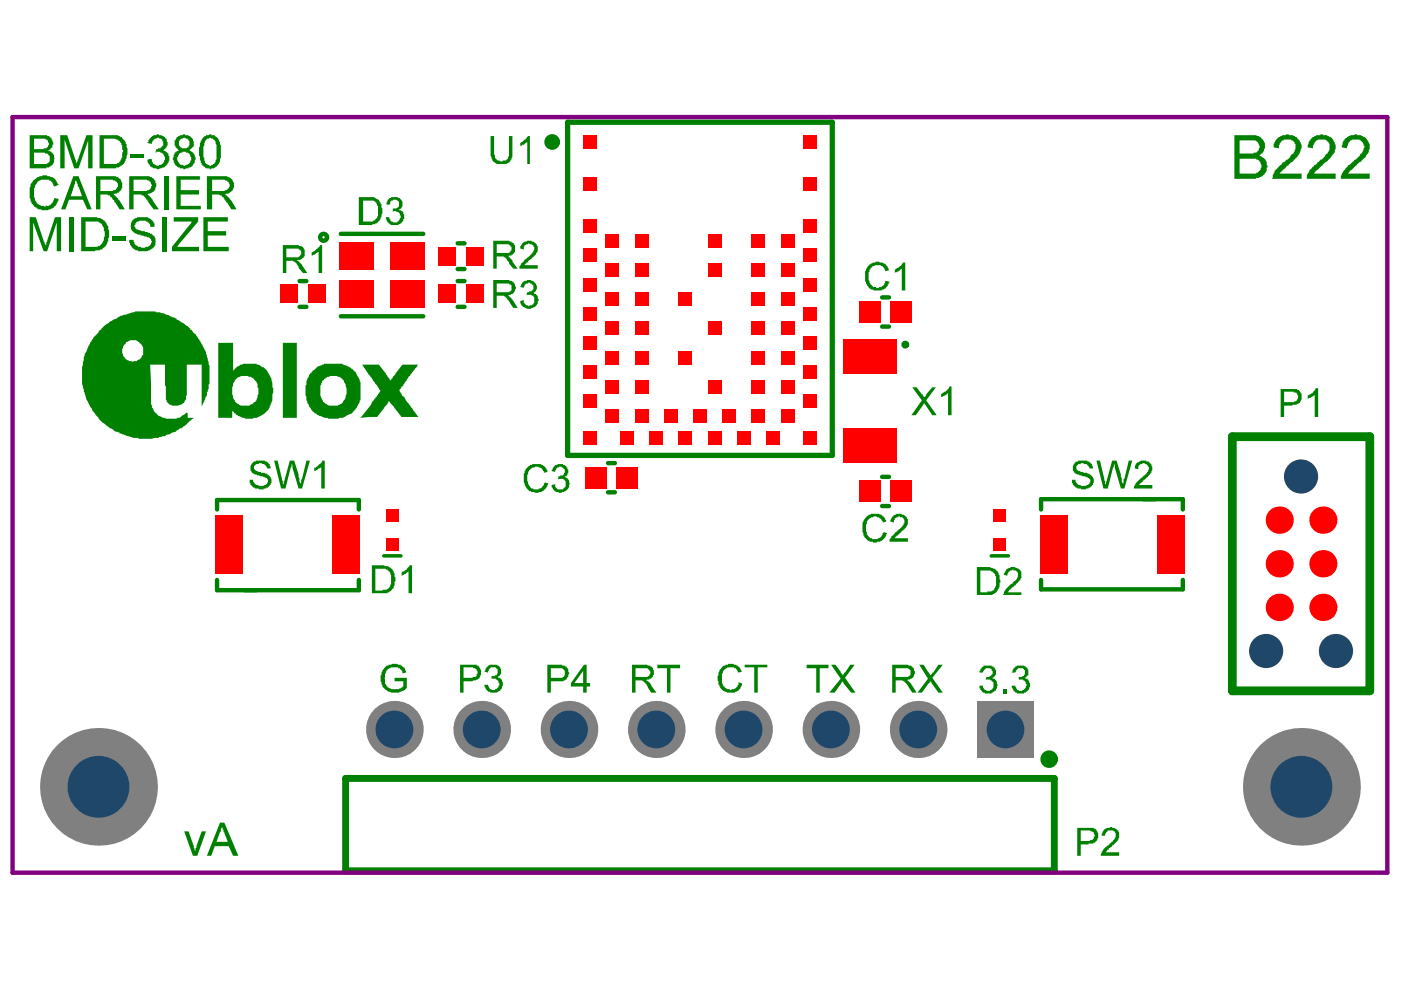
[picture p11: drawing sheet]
<svg xmlns="http://www.w3.org/2000/svg" width="297mm" height="210mm" viewBox="0 0 297 210" stroke-linecap="round" stroke-linejoin="round" font-family="sans-serif">
<g fill="none" stroke="#008000" stroke-width=".93">
<path d="M63.5 59.6h1.5M72.3 49.6h17.4M97 59.6h1.5M97 57h1.5M97 51.6h1.5M63.5 65.1h1.5M72.3 67.1h17.4M97 65.1h1.5M187 63.1h1.5M187 69.2h1.5M128.9 98.2h1.5M46 108v-2h30.1v2"/>
<path d="M128.9 104.4h1.5M187 107.3h1.5M187 101.1h1.5M220.7 108v-2.2h30.1v2.2M46 123v2.1h30.1v-2.1M220.7 123v2h30.1v-2"/>
</g>
<path d="M81.4 117.9h3.6M210.2 117.9h3.6" fill="none" stroke="#008000" stroke-width=".74"/>
<path d="M261.3 92.6h29.1v53.9h-29.1z" fill="none" stroke="#008000" stroke-width="1.9"/>
<path d="M73.3 165h150.2v19.6h-150.2z" fill="none" stroke="#008000" stroke-width="1.5"/>
<path d="M120.3 25.9h56.2v70.7h-56.2z" fill="none" stroke="#008000" stroke-width="1.1"/>
<g fill="#008000">
<path d="M270.4 29.8l.2-.2a3.1 3.1 0 0 1 3.1-.9 1.45 1.45 0 0 1 1.3 .7l.6 .4v.3h.2v.2a1.57 1.57 0 0 1 0 1.5l-.2 .7h-.2l-.2 .6-.5 .4v.2l-.4 .1v.2l-.6 .4-.5 .6v.1h-.4v.2h-.2v.2l-.5 .4v.2h-.2l-.2 .3-.4 .2v.2h4.7v1.1h-6.3v-.2h.2v-.7h.1v-.4h.2a.65 .65 0 0 1 .6-.7v-.2l.5-.6 .4-.1 .4-.6 .9-.6 .9-1.1 .4-.2v-.1a2.13 2.13 0 0 0 0-2.4 2.41 2.41 0 0 0-2.6 0l-.2 .3h-.2v.4h-.1v.7l-1.2-.1v-.8z"/>
<path d="M277.6 29.8h.2v-.2a3.1 3.1 0 0 1 3.2-.9h.3l1.1 .5 .6 1.1a1.94 1.94 0 0 1 0 1.7v.4h-.2l-.4 .7h-.1v.2l-1 .9-.3 .2-.6 .6v.1h-.2l-.9 1h-.2v.1l-.4 .2-.1 .4h4.6v1.1h-6.1a1.21 1.21 0 0 1 .3-1.3l.2-.5 1.5-1.3 .2-.4 .9-.6 .9-1.1 .4-.2v-.3h.2a1.84 1.84 0 0 0-.7-2.6h-.2a1.92 1.92 0 0 0-2.4 1.5v.3l-1.1-.1v-.6z"/>
<path d="M284.8 29.8h.2l.2-.4a3.1 3.1 0 0 1 3-.7h.4l1.1 .5 .3 .8a1.97 1.97 0 0 1 .2 2v.4h-.2l-.3 .5-.2 .6h-.2l-.9 .9h-.2l-.6 .6v.1h-.2l-.9 1h-.2v.1h-.2l-.3 .6h4.6v1.1h-6.1v-.7h.2v-.4l.7-1.1h.2l.4-.6 1.1-.9a6.8 6.8 0 0 0 2.2-2.4v-.4l.2-.1v-.4h-.2v-.2a1.83 1.83 0 0 0-3-.7l-.3 .5-.2 .9-1.1-.1z"/>
<path d="M12.8 28.7h1.5l1.6 5.1h.2v.6l.2 .2v-.4h.2v-.4l.2-.1 1.6-5h1.3v7h-.9v-5.9l-2 5.9h-1l-2-6.1v6.1h-.9z"/>
<path d="M27.8 32.7h2.7v.8h-2.7z"/>
<path d="M31.6 29.4l.4-.2 .2-.4 .7-.1a2.01 2.01 0 0 1 2.5 .9v.2a1.21 1.21 0 0 1 0 1.3v.2l-.6 .3v.2h-.2l.8 .4 .1 .3h.2v.4a1.49 1.49 0 0 1 0 1.5v.2h-.2a2.3 2.3 0 0 1-2.7 1.1l-1-.4-.2-.5h-.1l-.2-.4v-.6l.7-.1 .2 .1a.95 .95 0 0 0 .9 1.2v.1h.6v-.1h.5v-.2a1.37 1.37 0 0 0 .6-1.9 1.37 1.37 0 0 0-1.9-.5l.2-.8h.4v-.2h.6l.1-.3a.83 .83 0 0 0 .4-1.1h-.2v-.4h-.2v-.2h-.3a.46 .46 0 0 0-.8 0h-.3l-.2 .4h-.2l-.2 .7-.9-.2z"/>
<path d="M6.8 38.5l.6-.4v-.2h.2a.59 .59 0 0 1 .7-.4v-.1h.6a1.21 1.21 0 0 1 1.3 0l1.3 .3v.2l.3 .2 .4 .9h.2v.2l-.9 .4-.2-.4a1.78 1.78 0 0 0-2.2-1.1 1.26 1.26 0 0 0-1.3 .9h-.2l-.2 .4a6 6 0 0 0 0 3l.2 .3a2.01 2.01 0 0 0 2.4 .9h.4l.5-.3v-.2h.2l.4-.7v-.4l.9 .2v.3l-.6 1.1h-.1a1.45 1.45 0 0 1-1.3 .8l-.2 .2h-1.3l-.2-.2h-.6l-.3-.2v-.2l-.6-.2-.2-.3a.58 .58 0 0 1-.3-.8h-.2v-.3a6.7 6.7 0 0 1 0-3.2z"/>
<path d="M34.8 37.4h.9v7h-.9z"/>
<path d="M37.4 37.4h5v.7h-4.1v2.2h3.9v.9h-3.9v2.4h4.3v.8h-5.2z"/>
<path d="M6.3 46.1h1.3l1.7 5.1h.1l.2 1v-.2h.2v-.6l.2-.2 1.7-5.1h1.3v7.2h-1v-6.1l-2 6.1h-.7l-2.3-6.1v6.1h-.7z"/>
<path d="M14.6 46.1h.9v7.2h-.9z"/>
<path d="M23.9 50.1h2.8v.9h-2.8z"/>
<path d="M27.9 46.8l.4-.2v-.2l.8-.2v-.1h.3a3.6 3.6 0 0 1 2.8 .5l.2 .4h.2v.3h.2v.8h-1v-.6h-.2a1.72 1.72 0 0 0-2.4-.5h-.1l-.2 .3h-.2v.4h-.2l.2 .8 1.3 .5h.7v.2a2.65 2.65 0 0 1 2.2 1.3v.5l.2 .2h-.2v.8a2.66 2.66 0 0 1-2.4 1.3h-1.3v-.2h-.5v-.2l-.6-.2-.3-.7h-.2l-.2-1.1h.9l.2 .9 .7 .4v.1h.4a1.57 1.57 0 0 0 1.5 0 .93 .93 0 0 0 .9-.9h.2v-.4h-.2v-.3l-.4-.2v-.2h-.5v-.2h-.6l-.1-.2h-.6v-.1l-1.1-.2v-.2l-.8-.4v-.4h-.1v-.5l-.2-.2h.2v-.7h.1z"/>
<path d="M34.4 46.1h1v7.2h-1z"/>
<path d="M36.8 46.1h5.2v.9l-4.4 5.3h4.6v1h-5.7v-1l4-5v-.1l.4-.2h-4.1z"/>
<path d="M43.1 46.1h5.2v.9h-4.2v2h3.8v.9h-3.8v2.4h4.4v1h-5.4z"/>
<path d="M103.1 141.5l.5-.4a1.74 1.74 0 0 1 2.6 .9 1 1 0 0 1-.5 1.3v.2h-.2l.2 .2h.4l.3 .6a1.57 1.57 0 0 1 0 1.4l-.3 .8h-.4v.2h-.2a1.86 1.86 0 0 1-2.8-1.5h.8l.3 .9h.2a.93 .93 0 0 0 1.1 0h.2v-.2l.4-.2v-.3h.2v-.6h-.2a.56 .56 0 0 0-.6-.7v-.2h-.9v-.6h.7v-.1h.4v-.2a1.21 1.21 0 0 0 0-1.3l-.4-.2a.83 .83 0 0 0-1.1 .4h-.2v.3h-.1v.4l-.8-.2z"/>
<path d="M152.5 142h.2l.4-.5a.59 .59 0 0 1 .7-.4v-.2h.6v-.1h1.1l.7 .3a1.46 1.46 0 0 1 .9 1.1l.2 .2-.7 .2-.6-.9h-.3v-.2h-.6a1.22 1.22 0 0 0-1.3 .4h-.2l-.3 .5a5.9 5.9 0 0 0 0 3h.1a1.73 1.73 0 0 0 2.1 .7l.5-.2 .2-.3h.2v-.4h.2v-.6l.9 .4h-.2v.4h-.2v.3h-.1v.4l-.4 .2v.2h-.4v.2h-.4v.2h-1.1a2.39 2.39 0 0 1-2-1.2v-.1h-.2v-.4h-.2v-.6a1.94 1.94 0 0 1 0-1.6z"/>
<path d="M157.9 140.9h4.8v.6h-2v5.4h-.8v-5.4h-2z"/>
<path d="M194.9 140.9h.9l1.5 2.3 .4-.6h.2l1.1-1.7h.9l-2.2 2.8 2.2 3.2h-.9l-1.7-2.4h-.2v.3h-.2l-1.4 2.1h-1l2.2-3z"/>
<path d="M207.9 141.9h.1l.2-.4a1.38 1.38 0 0 1 1.5-.4h.6v.2h.3l.4 .6a1.49 1.49 0 0 1 0 1.4l-.6 .4v.2a.56 .56 0 0 1 .8 .6h.2a2.01 2.01 0 0 1-1 2.4h-.1v.1h-1.5v-.1h-.4l-.4-.6h-.1v-.4h-.2v-.5h.7l.2 .7 .4 .2a.93 .93 0 0 0 1.1 0l.3-.2 .2-.5a.83 .83 0 0 0-.3-1.1v-.2l-.4-.2h-.9l.1-.6h.6l.6-.3a.92 .92 0 0 0 0-1.2v-.1h-.2a1.21 1.21 0 0 0-1.3 0l-.4 .7h-.7z"/>
<path d="M212.7 146.1h.7v.9h-.7z"/>
<path d="M214.9 141.7l.5-.4a1.74 1.74 0 0 1 2.6 .9 .83 .83 0 0 1-.3 1.1v.2l-.4 .2 .7 .4 .2 .5a1.21 1.21 0 0 1 0 1.3 1.27 1.27 0 0 1-1.1 1v.1h-.4a1.92 1.92 0 0 1-2.2-1.3v-.3h.8l.3 .9h.2a.93 .93 0 0 0 1.1 0l.4-.2 .2-.4a1.22 1.22 0 0 0-.2-1.3 1.22 1.22 0 0 0-1.3-.3v-.6h.7v-.2h.4v-.1a1.21 1.21 0 0 0 0-1.3l-.4-.2a.83 .83 0 0 0-1.1 .3h-.2v.4h-.1v.2h-.8z"/>
<path d="M81.1 142h.2l.3-.5a.59 .59 0 0 1 .8-.4v-.2h.5a1.95 1.95 0 0 1 1.7 0h.4v.2l.9 .6 .2 .9-.8 .2v-.2a1.78 1.78 0 0 0-2.2-1.1l-1.1 .5-.2 .8h-.2v.9l-.2 .2h.2a1.84 1.84 0 0 0 1.5 2.2h.6a2.3 2.3 0 0 0 1.6-.4v-.1h.2v-1.1h-1.8v-.8h2.6v2.2l-.4 .2v.2l-.9 .4a3.2 3.2 0 0 1-3.7-1l-.2-.1v-.4h-.2v-.6l-.2-.1v-1.3h.2z"/>
<path d="M139.4 140.9h4.8v.8h-2.1v5.2h-.7v-5.2h-2z"/>
<path d="M39.1 176.3h.9l1.1 3.1v.4l.2 .2v.5v-.2h.2v-.5h.1v-.4l1.2-3.1h.9l-1.9 5.1h-.9z"/>
<path d="M171 140.9h4.6v.8h-1.8v5.2h-.7v-5.2h-2.1z"/>
<path d="M176.2 140.9h.9l1.5 2.3h.2l.2-.6h.2l1.1-1.7h.9l-2 2.8 2.2 3.2h-.9l-1.9-2.4-1.7 2.4h-1.1l2.4-3z"/>
<path d="M111.4 99.5a1.78 1.78 0 0 1 1.3-.9l.2-.2h.7a2.07 2.07 0 0 1 2.3 1.1l.1 .2v.4l-.7 .1v-.3h-.2l-.2-.6-.5-.2a1.21 1.21 0 0 0-1.3 0l-.6 .2-.3 .6a3.1 3.1 0 0 0 .5 3.7h.4v.2h1.1v-.2h.4l.3-.2v-.2a.58 .58 0 0 0 .4-.7h.2v-.2l.7 .2-.2 .3a1.57 1.57 0 0 1-1.1 1.3l-.1 .2h-.4a1.21 1.21 0 0 1-1.3 0l-.9-.2v-.2l-.6-.3a4.9 4.9 0 0 1-.4-3.7z"/>
<path d="M117.3 99h.2v-.2a2.06 2.06 0 0 1 2.6 .2l.2 .3a1.21 1.21 0 0 1 0 1.3l-.2 .4h-.3v.2l.7 .3 .2 .6a1.75 1.75 0 0 1-1.1 2.2l-1.1 .2v-.2h-.6l-.4-.2-.3-.7h-.2v-.6l.7-.1a1.08 1.08 0 0 0 1.5 1.1h.2l.2-.4a.83 .83 0 0 0 .3-1.1v-.2a1.12 1.12 0 0 0-1.4-.6h-.2l.2-.5 .3-.2h.6l.2-.4a.92 .92 0 0 0 0-1.1l-.6-.3h-.5v.1h-.4v.2h-.2l-.2 .8-.7-.2z"/>
<path d="M82.2 42.4h.2l.1-.4h.4v-.2h.4a1.69 1.69 0 0 1 2 1.1v.9h-.2v.4l-.5 .2v.2l.7 .2v.1h.2v.4a1.21 1.21 0 0 1 0 1.3v.2a2.29 2.29 0 0 1-3 .7v-.2l-.5-.3-.2-.9h.7l.2 .7h.2v.2h.4v.2a1 1 0 0 0 1.3-.6h.2v-.4h.2v-.5h-.2a.65 .65 0 0 0-.8-.8v-.1h-.5l-.2 .1v-.7h.7l.2-.2a.83 .83 0 0 0 .4-1.1l-.2-.4a1.21 1.21 0 0 0-1.3 0l-.4 .2v.6h-.2v.2l-.7-.2 .2-.2v-.4h.2z"/>
<path d="M104 28.8h.8v3.9l.1 .2a.95 .95 0 0 0 1 1.1l.2 .2h.5v-.2h.8v-.2l.3-.1v-.4l.2-.2v-4.3h.7v4.5l-.1 .2a1.7 1.7 0 0 1-2.3 1.3h-.9l-.2-.2a1.4 1.4 0 0 1-.9-1.3l-.2-.2z"/>
<path d="M110.3 30.3l1.1-.7v-.2h.2a.65 .65 0 0 1 .7-.6v6h-.5v-4.7l-.4 .2a.59 .59 0 0 1-.7 .4v.2h-.4v.2z"/>
<path d="M233.8 176.3h.1a1.45 1.45 0 0 1 1.3-.8l.2-.2h.4v.2h.6v.2h.1a1.57 1.57 0 0 1 .6 2.2v.2l-1.1 1.1h-.2l-.2 .4h-.2l-.3 .6-.4 .1-.2 .4h2.8v.7h-3.9l.2-.9h.2l.1-.5 1.2-.8v-.2h.1l.2-.3 .4-.2 .4-.6h.2v-.2a1.49 1.49 0 0 0 0-1.4l-.6-.2a.83 .83 0 0 0-1.1 .4h-.2l-.2 .7h-.7z"/>
<path d="M277.3 83.8h.3v-.2l.6-.2 .2-.4 .3-.1 .2-.6h.6v6.1h-.8v-4.6l-.7 .4v.1h-.4l-.2 .2h-.1z"/>
<path d="M193.4 82.1h.9l1.2 1.5h.1l.4 .7 .4-.7 1.3-1.5h.7l-2 2.8 2.2 3.1h-.9l-1.7-2.6-1.8 2.6h-1l2.3-3.1z"/>
<path d="M199.5 83.6l.4-.2v-.2a2.35 2.35 0 0 0 1.5-1.3h.3v6.1h-.7v-4.6h-.2l-.2 .4-.7 .2v.2h-.4z"/>
<path d="M227.7 98.4l.1-.2a.59 .59 0 0 1 .8-.4v-.1a3.6 3.6 0 0 1 2.8 .5v.2h.1l.2 .9h-.7l-.2-.5h-.2l-.2-.4h-.5l-.2-.2h-.6v.2a.75 .75 0 0 0-.9 .6 .75 .75 0 0 0 .8 .9l.9 .3a1.88 1.88 0 0 1 2 2.1l-.2 .2v.3h-.2l-.3 .6-.8 .2a1.21 1.21 0 0 1-1.3 0h-.7v-.2h-.4l-.3-.6h-.2v-.3h-.2v-.8h.7l.2 .8h.2l.2 .3h.5v.2h.2a2.3 2.3 0 0 0 1.7-.3v-.4h.2a.95 .95 0 0 0-1-1.1l-.1-.2h-.6l-.9-.4a1.25 1.25 0 0 1-1.1-1.5z"/>
<path d="M232.5 97.7h.7l.9 4.2h.2v.9v-.1h.2v-.6l.2-.2 1.1-4.2h.9l1 2.9 .3 2.2v-.3h.2v-1h.2l.9-3.8h.8l-1.7 5.9h-.7l-1.3-4.5v-.5l-.2-.2v.6l-.2 .1-1.1 4.5h-1z"/>
<path d="M240.8 98.4a2.11 2.11 0 0 1 1.7-.7h.5v.1h.4a1.65 1.65 0 0 1 .7 2.3l-.7 1.1-.9 .5-.4 .6h-.2l-.2 .4-.3 .1h2.9v.8h-3.9v-.6h.2a2.07 2.07 0 0 1 1.1-1.5l.4-.1 .4-.6a1.27 1.27 0 0 0 .9-1.1h.2v-.6a1.41 1.41 0 0 0-1.3-.9l-.2 .2h-.4l-.2 .4h-.1v.7l-.8-.2v-.5z"/>
<path d="M53.3 98.4l.2-.2a.59 .59 0 0 1 .7-.4v-.1h.8a1.96 1.96 0 0 1 2.2 .9l.2 .7h-.8l-.1-.5h-.2l-.2-.4h-.6v-.2h-.5l-.2 .2a.75 .75 0 0 0-1 .6 .75 .75 0 0 0 .8 .9l.9 .3a1.94 1.94 0 0 1 2.1 2.3h-.2v.3l-.4 .2-.2 .4-.7 .2a1.21 1.21 0 0 1-1.3 0h-.8v-.2h-.3l-.4-.6h-.2v-.3h-.2v-.8h.8l.2 .8h.1l.2 .3h.6v.2h.2a2.3 2.3 0 0 0 1.6-.3v-.4h.2v-.6l-.2-.3h-.3v-.2l-1.1-.2-1-.4a1.25 1.25 0 0 1-1.1-1.5z"/>
<path d="M58.1 97.7h.8l.9 4.2h.2v.9v-.1h.2v-.6l.1-.2 1.1-4.2h1l.9 2.9 .4 2.2 1.3-5.1h.7l-1.7 5.9h-.7l-1.3-4.5v-.5l-.2-.2v.6l-.2 .1-1.1 4.5h-.9z"/>
<path d="M66.6 99.1h.4v-.1l.9-.6v-.2l.4-.2v-.3h.6v5.9h-.8v-4.6v.1l-.5 .2-.8 .6h-.2z"/>
<path d="M110.7 59.9l.7-.3a1.57 1.57 0 0 1 1.5 0l.4 .1v.2l.3 .2v.4h.2v.9h-.2v.4h-.1v.2l-.4 .1h.2v.2h.3l.2 .4h.2l.2 1.1h-.2v.6l-.2 .3-.3 .2v.2l-.8 .2a1.21 1.21 0 0 1-1.3 0h-.2v-.2h-.3v-.2l-.4-.2v-.3h-.2v-.6l.8-.2a.95 .95 0 0 0 .9 1.1v.2l.7-.2a1.12 1.12 0 0 0 .6-1.4l-.2-.6h-.4v-.2h-1.1l.2-.5h.4v-.2h.5v-.2a.83 .83 0 0 0 .4-1.1h-.2l-.2-.4-.7-.2v.2l-.8 .2-.1 .7-.8-.2z"/>
<path d="M110.7 51.6l.5-.4h.4a1.21 1.21 0 0 1 1.3 0 1.54 1.54 0 0 1 .9 2.2l-.3 .8-.4 .2-.4 .5-.5 .2-.4 .6h-.2v.2l-.5 .3h2.9v.8h-3.9v-.6h.2l.2-.5 .4-.2v-.2h.2l.3-.6h.2l.2-.3 .4-.2a1.78 1.78 0 0 0 .9-1.3h.2v-.8h-.2v-.3l-.9-.4-1 .4-.1 .3v.6l-.8-.2v-.5h.2z"/>
<path d="M66.1 53.4h.3v-.1l1-.6 .2-.4h.1l.2-.3h.4v5.9h-.7v-4.6v.1l-.6 .2-.2 .4h-.4l-.1 .2h-.2z"/>
<path d="M213.4 120.6l.7-.2a1.21 1.21 0 0 1 1.3 0 1.25 1.25 0 0 1 1.2 1.5v.7h-.2v.4h-.2v.2l-.4 .2-.2 .3h-.2v.2l-.3 .2-.2 .4-.9 .5-.2 .4v.2h2.8v.5h-3.9v-.1h.1v-.6h.2l.2-.6h.2l.4-.5h.2v-.2h.1v-.2l.6-.2v-.1a2.07 2.07 0 0 0 1.1-2.3l-.4-.2v-.1h-.5v-.2l-.4 .2a.95 .95 0 0 0-.9 1.1l-.8-.2v-.4h.2v-.4h.2z"/>
<path d="M85.1 121.3h.2v-.2a.59 .59 0 0 0 .8-.3h.2l.5-.9h.6v5.9h-.8v-4.7l-.3 .2-.2 .4-.8 .2v.2h-.2z"/>
<path d="M183.2 110h.2a1.27 1.27 0 0 1 1.1-.9l.2-.2h1.7l.2 .2h.3l.2 .4 .6 .4 .2 .7-.8 .2v-.4h-.2l-.3-.5h-.2v-.2h-.4l-.2-.2h-.5l-1 .4-.3 .5a3.5 3.5 0 0 0-.2 2.8l.2 .4a1.9 1.9 0 0 0 3.1-.2v-.4h.2v-.2l.7 .2-.1 .4a1.57 1.57 0 0 1-1.1 1.3l-.2 .2h-.4a1.21 1.21 0 0 1-1.3 0h-.6v-.2h-.3v-.2l-.6-.4-.2-.4a4.9 4.9 0 0 1-.1-3.3z"/>
<path d="M189.2 109.5l.3-.2a1.91 1.91 0 0 1 1.7-.4v.2h.2a1.54 1.54 0 0 1 .9 2.2l-.2 .6h-.2l-.3 .6h-.2l-1.1 1.1h-.2v.1h-.2v.2h-.2v.2h-.2h3v.8h-3.9v-.6h.2l.2-.6 .3-.1v-.2h.2l.4-.6h.2l.4-.5h.1a1.78 1.78 0 0 0 1-1.3h.2v-.8l-.4-.5h-.6v-.2h-.3v.2l-.8 .2v.3h-.2v.6l-.7-.2v-.4z"/>
<path d="M184 56.4l1.1-.7h.4a1.21 1.21 0 0 1 1.3 0 1.7 1.7 0 0 1 1.4 .9l.2 .7-.7 .2v-.4h-.2v-.3h-.2v-.2a2.07 2.07 0 0 0-2.8 .4l-.2 .3a4.2 4.2 0 0 0 .2 3h.2l.4 .5h.5l.2 .2h.6v-.2h.4a1.4 1.4 0 0 0 .9-1.2l.9 .1v.2h-.2v.4h-.2v.4h-.2a.99 .99 0 0 1-1.1 .7v.2a3.6 3.6 0 0 1-2.7-.6l-.2-.3a3.8 3.8 0 0 1-.6-3l.2-.7h.2z"/>
<path d="M189.7 57.1l1.3-.7 .4-.7h.5v5.9h-.7v-4.6l-.6 .3v.2h-.3v.2h-.4l-.2 .2z"/>
<path d="M262.8 29.8v2.7h3v-.1a.95 .95 0 0 0 1.1-1l.2-.1v-.4h-.2l-.2-.8-.5-.3zM262.8 33.7v3.1h3.5v-.2h.4l.4-.5h.2l.2-1.1a1.92 1.92 0 0 0-2.3-1.3zM261.7 28.7h3.7a2.7 2.7 0 0 1 2.6 1.3v.1a1.94 1.94 0 0 1 0 1.7l-.4 .7-.7 .4h.2v.2h.4v.2l.5 .2 .2 .3h.2v.4h.2v.8l.1 .1-.1 .8a2.26 2.26 0 0 1-2.3 1.8v.2h-4.6z"/>
<path d="M26.3 73.1l-.2 .5a1.94 1.94 0 0 0 0 1.7l.6 .9 .7 .4h.5l.2 .2 .4-.2a1.9 1.9 0 0 0 1.9-2.1 1.59 1.59 0 0 0-.8-1.8 2.24 2.24 0 0 0-1.8-.6l-1 .4-.3 .6zM49.8 80.6v.2a3.8 3.8 0 0 0 .4 4.6l.1 .2a4.4 4.4 0 0 0 2.4 .4l1-.4 .2-.3 .5-.4 .2-1.1a1.94 1.94 0 0 0 0-1.7 1.32 1.32 0 0 0-.6-1.5 1.45 1.45 0 0 0-1.3-.7l-.1-.2h-.6a2.16 2.16 0 0 0-1.8 .6zM68.3 80.8v.4h-.2a7.5 7.5 0 0 0 0 3.3h.2v.4h.2v.4h.2a2.27 2.27 0 0 0 2.4 .7 2.41 2.41 0 0 0 1.8-1.1l.2-.4a4 4 0 0 0-.2-3.7 2.54 2.54 0 0 0-2.6-1.1l-1.3 .4v.2h-.1l-.2 .3zM20.9 70.3l.6-.4v-.2l.7-.7 .9-.6v-.2l1.7-.7 .7-.5 3-.8 .2-.2h2a9 9 0 0 1 3.5 .4l1.5 .4 .9 .5 .8 .2v.2l1.7 .9 .9 .8 .3 .5h.2a17.1 17.1 0 0 1 3 4.5l.6 1.8a13 13 0 0 1 .3 4.3v.9l-.2 .2v.9l-.3 .7v.6l-.4 .5-.2 1h-.2l-.3 .9v-8.9h-3.2v6.5l-.2 .2v.7l-.3 .7-.6 .2v.2l-.7 .2h-1.3l-.2-.2h-.4l-.2-.4-.3-.1v-.4l-.2-.2v-2.8l-.2-.2v-4.4h-3.2l.2 7.4a3.9 3.9 0 0 0 1.5 3.3l1.7 .8h2.2l.9-.4 .4-.4 .5-.1 .2-.4h.2l.2 .2v.9h1.3l-1.9 1.7-.7 .5h-.4a5.6 5.6 0 0 1-2.6 1.3 1.06 1.06 0 0 1-1.1 .4l-.2 .2h-.5v.1h-.4a12.7 12.7 0 0 1-6.1-.3l-1.3-.4-.2-.2h-.3v-.2a1.85 1.85 0 0 1-1.5-.7l-1.1-.6v-.1a6 6 0 0 1-2.3-2.1l-.5-.7a10.5 10.5 0 0 1-2.2-5 4.7 4.7 0 0 1-.4-3v-1.6l.6-2.8 1.1-2.4 .7-1.1 1.1-1.1zM76.8 77.3h3.5l1.5 1.9 .9 1.4h.2l.4-.7 2-2.6h3.4l-1.5 2h-.2v.4l-.4 .2-1.1 1.8-.4 .2-.1 .6-.4 .2 .4 .7h.1l.2 .6 .4 .2 .6 1.1 .3 .1 2.1 3h-3.6l-1.6-2.2-.8-.8v-.1l-.3-.2-.2 .5-.8 .8v.2l-1.4 1.8-3.6 .2 2.3-2.8 .1-.5 .6-.8h.2l1.1-1.6-1.7-2.3-.2-.5h-.1l-1-1.5h-.1l-.2-.5h-.2zM60 72.7h2.9v15.9h-2.9zM65.7 79.2h.2l.4-.6 1.1-.9 1.3-.4v-.2h3.9l.1 .2a3.3 3.3 0 0 1 1.9 .9h.2v.2l.5 .4 .4 .7a5.3 5.3 0 0 1 .7 3.9v1.5h-.1v.4l-1 1.6h-.2v.2l-.3 .2-.2 .4-1.5 .7a8 8 0 0 1-4.8 0l-.9-.4-1.1-.7a8.9 8.9 0 0 1-1.5-3.5v-.8a8.1 8.1 0 0 1 .9-3.8zM46.3 72.7h3.1v5.9l.9-.9 .6-.2v-.2l.7-.2h2.1a3.9 3.9 0 0 1 3.3 2.2l.6 1 .1 1.8 .2 .2-.2 1.7a2.29 2.29 0 0 1-.3 1.6v.2a4.3 4.3 0 0 1-3.5 2.8h-.2v.2h-1.7l-.2-.2-1.3-.4-1.3-1.1v1.5h-2.9z"/>
<path d="M7.2 29.4v2.2h2.1v-.2a.94 .94 0 0 0 .9-.4 .94 .94 0 0 0 0-1l-.2-.4h-.4v-.2zM7.2 32.4v2.4h1.9a1.32 1.32 0 0 0 1.4-.6v-.2a1.17 1.17 0 0 0-.7-1.5l-.4-.1zM6.3 28.7h3.7v.1a.59 .59 0 0 1 .7 .4h.2v.4h.2l.2 1.1h-.2v.6h-.2v.1h-.2l-.2 .4-.3 .2 .7 .2v.2h.2l.4 .5a2.01 2.01 0 0 1-1 2.4l-.1 .2h-.6v.2h-3.5z"/>
<path d="M22 29.4v5.4h2.8v-.2h.4v-.2l.3-.2 .2-.7h.2v-1.1l.2-.2v-.4h-.2v-.5a1.9 1.9 0 0 0-2-1.9zM21.1 28.7h2.8a2.16 2.16 0 0 1 2.4 1.1h.2l.2 .3v.4h.1v.4a4 4 0 0 1-.3 3.3l-.4 .8-.6 .1v.2l-.3 .2h-.6v.2h-3.5z"/>
<path d="M38.1 29.6v.2a.92 .92 0 0 0 .4 1.5v.1h1.1v-.1h.4v-.2a1.49 1.49 0 0 0 0-1.5h-.2v-.2h-.4a.46 .46 0 0 0-.7 0h-.4v.2zM37.9 32.5v.4h-.1v.2a.92 .92 0 0 0 0 1.1 .99 .99 0 0 0 1.1 .8v.1h.3l.2-.1a.93 .93 0 0 0 .9-1h.2v-.7h-.2l-.1-.8-.6-.1a.93 .93 0 0 0-1.1 0zM37.4 29.2l.4-.2v-.2h.3v-.1h.6l.2-.2h.3v.2h.8v.1h.2a1.96 1.96 0 0 1 .9 2.3h-.2l-.4 .5-.5 .2 .5 .2v.2l.6 .3v.2h.2v.4l.2 .2-.2 1.3h-.2l-.4 .7-.7 .2v.2l-1.1 .2v-.2h-.8v-.2a.59 .59 0 0 1-.7-.4h-.2l-.2-.3-.2-.8a.46 .46 0 0 1 0-.7v-.6h.2v-.3l1.1-.6h-.2a1.86 1.86 0 0 1-.9-2h.2z"/>
<path d="M43.5 29.8v.2a6.8 6.8 0 0 0 0 4.4l.2 .4 .7 .3 .8-.1v-.2l.3-.2a4.4 4.4 0 0 0 .4-2.8v-1.1l-.2-.2v-.5l-.5-.4v-.2l-.8-.2-.2 .2h-.3l-.2 .4zM42.9 29.2l.4-.2v-.2h.4v-.1h.5l.2-.2h.4v.2h.7l.2 .3 .6 .4v.2h.2l.1 1.1h.2v2.8l-.2 .2v.7h-.1v.4h-.2v.2l-.6 .3v.2l-.4 .2h-.5v.2h-.4v-.2a1.49 1.49 0 0 1-1.5-.7h-.1v-.4h-.2l-.2-1.1a5.3 5.3 0 0 1 0-2.8l.2-.9h.2z"/>
<path d="M16.1 38.1l-1.1 3.5h2.4l-.7-2h-.2v-.6zM15.5 37.4h1.2l2.7 7h-.9l-.9-2h-3l-.7 2h-.9z"/>
<path d="M21.3 38.1v2.4h2.6l.2-.2h.3l.2-.4h.2a1.15 1.15 0 0 0-.2-1.4l-.7-.4zM20.4 37.4h4.2v.1a.59 .59 0 0 1 .8 .4h.1v.2a2.13 2.13 0 0 1 0 2.4l-.3 .2v.2h-.4v.2h-.6l-.3 .1 .5 .2v.2l.6 .4 1.5 2.4h-1.1l-1-1.5h-.2v-.4l-.3-.1-.2-.6h-.2l-.2-.4h-.3l-.2-.2h-1.5v3.2h-.9z"/>
<path d="M28.3 38.1v2.4h2.8l.2-.2h.3v-.2l.4-.2 .2-.7-.2-.2v-.3l-.4-.2v-.2h-.3l-.2-.2zM27.4 37.4h4.2l.2 .1h.4v.2l.4 .2 .2 .4h.1v.4a1.21 1.21 0 0 1 0 1.2l-.3 .8-1.5 .5 .5 .2v.2l.4 .2 1.7 2.6h-1.1l-1.1-1.7h-.2v-.3h-.2l-.4-.6a.59 .59 0 0 0-.7-.4v-.2h-1.7v3.2h-.9z"/>
<path d="M45 38.1v2.4h2.6l.2-.2h.3l.2-.4h.2a.98 .98 0 0 0-.4-1.4v-.2h-.3l-.2-.2zM43.9 37.4h3.9a1.87 1.87 0 0 1 1.8 2l-.2 .9-.4 .2v.2l-.5 .2v.2h-.6l-.3 .1 .5 .2v.2l.6 .4 1.5 2.4h-1.2l-.9-1.5h-.2l-.1-.5h-.2l-.2-.6-.4-.2v-.2h-.4l-.1-.2h-1.5v3.2h-1.1z"/>
<path d="M18.1 47v5.3h2.1a1.87 1.87 0 0 0 1.8-2l.2-.2v-1.1h-.2v-.7l-.2-.2a1.69 1.69 0 0 0-2-1.1zM17.2 46.1h3.3l.4 .1a1.45 1.45 0 0 1 1.3 .8h.2l.4 .9h.2v.7l.1 .2v1.5l-.1 .2v.7h-.2a1.78 1.78 0 0 1-1.1 1.5v.2h-.4l-.2 .2h-.9v.2h-3z"/>
<path d="M116.8 141.7v2h1.7a.93 .93 0 0 0 1.3-.7 1.05 1.05 0 0 0-1.3-1.3zM116 140.9h3.2v.2h.6v.2h.3v.2a.7 .7 0 0 1 .4 .9l.2 .2v.4h-.2v.5h-.2v.2a1.49 1.49 0 0 1-1.5 .8h-2v2.4h-.8z"/>
<path d="M123.6 142.2l-1.8 2.6h1.8zM123.8 140.9h.6v3.9h.7v.8h-.7v1.3h-.8v-1.3h-2.6v-.8z"/>
<path d="M98.3 141.5v2.2h1.8l1-.4v-.3l.1-.2v-.6h-.1v-.3l-.8-.2v-.2zM97.5 140.9h2.4a1.62 1.62 0 0 1 2.1 1.3v1h-.2v.3a1.49 1.49 0 0 1-1.5 .8l-.2 .2h-1.8v2.4h-.8z"/>
<path d="M189.9 141.7v1.8h2.6l.2-.2a.83 .83 0 0 0 .3-1.1l-.1-.3-.4-.2zM189.2 140.9h3.3l.2 .2h.5l.2 .4 .4 .2v.3a.92 .92 0 0 1 0 1.2v.1a1.45 1.45 0 0 1-1.3 .8l-.2 .2h.2l.7 .7 1.1 1.9h-.9l-.7-1.3h-.2l-.2-.6h-.2l-.3-.5-.4-.2h-1.5v2.6h-.7z"/>
<path d="M134.7 141.7v1.8h1.7a1 1 0 0 0 1.3-.5 .53 .53 0 0 0 .2-.5 .53 .53 0 0 0-.4-.5l-.2-.3zM134 140.9h3.1l.4 .2a.93 .93 0 0 1 .9 .9h.2v1.2h-.2v.3l-.3 .2v.2h-.4v.2h-.6l-.1 .2 .5 .2v.1l.4 .2 .2 .6 1.1 1.5h-1.1l-.8-1.2a2.61 2.61 0 0 0-1.3-1.4h-1.3v2.6h-.7z"/>
<path d="M47 175.2l-.2 1.1-.9 2.2h2.4l-.7-2h-.2v-.6h-.2zM46.6 174.4h1l2.9 7h-1.1l-.9-2h-3l-.7 2h-.9z"/>
<path d="M77 42.5v4.5h2v-.2h.2a1.96 1.96 0 0 0 .9-2.2v-1h-.1v-.3l-.4-.6-.4-.2zM76.1 41.8h2.4a1.22 1.22 0 0 1 1.3 .4l.5 .2 .2 .5h.2v.4h.2v.7a1.94 1.94 0 0 1 0 1.7v.4h-.2l-.2 .7h-.2l-.3 .5h-.4v.2h-.6l-.2 .2h-2.7z"/>
<path d="M229.1 176.1v2.2h1.5a1.45 1.45 0 0 0 1.3-.7v-.2h.2l-.2-.9-.7-.2v-.2zM228.4 175.5h2.4a1.62 1.62 0 0 1 2 1.3v.4a1.65 1.65 0 0 1-2 1.7v.1h-1.7v2.4h-.7z"/>
<path d="M272.3 83v2.3h1.6a1.12 1.12 0 0 0 1.1-.5 1.12 1.12 0 0 0 0-1.2l-.1-.4h-.6v-.2zM271.5 82.5h2.4a1.62 1.62 0 0 1 2.1 1.3 2.29 2.29 0 0 1-.4 1.6l-.7 .4h-.8l-.2 .2h-1.6v2.4h-.8z"/>
<path d="M105.3 60.1v1.9h2.6l.2-.2a.83 .83 0 0 0 .4-1.1l-.2-.4h-.4v-.2zM104.6 59.4h3.3l.9 .3 .2 .4a1.51 1.51 0 0 1-1.1 2.4l-.2 .2h.2l.2 .4 .4 .2v.1h.1l1.2 1.9h-1l-1.3-2h-.1l-.2-.4-.4-.2h-1.5v2.6h-.7z"/>
<path d="M105.3 51.8v1.8h2.1a1.02 1.02 0 0 0 1.1-1.3h-.2l-.4-.5zM104.6 51h3.3l1.1 .6v.4h.2v.5a1.32 1.32 0 0 1-.6 1.5h-.1v.2h-.6l-.4 .2h.4l.2 .3 .5 .4v.4l1.2 1.5h-1l-.9-1.1v-.4l-.4-.2-.1-.6h-.2v-.1h-.4v-.2h-1.5v2.6h-.7z"/>
<path d="M60.7 52.7v1.9h2.6v-.2l.4-.2a.82 .82 0 0 0-.4-1.3v-.2zM60 52h3.3l1.1 .5v.4h.2v.5a1 1 0 0 1-.6 1.3v.2l-.3 .2h-.6l-.2 .2h.4l.2 .4 .5 .3 1.2 1.9h-1l-.9-1.1v-.4h-.2l-.2-.5h-.2l-.1-.4h-.4v-.2h-1.5v2.6h-.7z"/>
<path d="M207.9 121v4.6h1.4v-.2h1v-.2h.3v-.2h.2v-.3h.2a5.9 5.9 0 0 0 0-3l-.4-.2-.2-.4h-.3v-.1zM207.1 120.2h2.8l.7 .4h.4v.2l.6 .3 .1 .8h.2v.9l.2 .2v.6h-.2v.9l-.3 .5a2.07 2.07 0 0 1-2.3 1.1h-2.2z"/>
<path d="M79.6 120.6v4.6h1.5l.2-.2h.7l.5-.3 .2-.4a5.9 5.9 0 0 0 0-3h-.2l-.3-.5h-.4v-.2zM78.8 119.9h2.6l.2 .1h.8v.2l.5 .2 .2 .4h.2l.2 .7h.2v.6a1.57 1.57 0 0 1 0 1.5l-.2 1.1-.4 .1-.4 .6h-.2v.2h-.3v.2h-3.4z"/>
</g>
<g fill="none" stroke="#008000" stroke-width=".93">
<circle cx="68.6" cy="50.3" r=".73"/>
<circle cx="191.9" cy="73.1" r=".36"/>
</g>
<g fill="none" stroke="#008000" stroke-width="1.9">
<circle cx="117.1" cy="30.1" r=".73"/>
<circle cx="222.4" cy="161" r=".93"/>
</g>
<circle cx="83.6" cy="154.7" r="6" fill="#808080"/>
<circle cx="83.6" cy="154.7" r="4" fill="#1f4769"/>
<circle cx="102.1" cy="154.7" r="6" fill="#808080"/>
<circle cx="102.1" cy="154.7" r="4" fill="#1f4769"/>
<circle cx="176.2" cy="154.7" r="6" fill="#808080"/>
<circle cx="176.2" cy="154.7" r="4" fill="#1f4769"/>
<path d="M207.2 148.7h12v12h-12z" fill-rule="evenodd" fill="#808080"/>
<circle cx="213.2" cy="154.7" r="4" fill="#1f4769"/>
<circle cx="194.7" cy="154.7" r="6" fill="#808080"/>
<circle cx="194.7" cy="154.7" r="4" fill="#1f4769"/>
<circle cx="157.7" cy="154.7" r="6" fill="#808080"/>
<circle cx="157.7" cy="154.7" r="4" fill="#1f4769"/>
<circle cx="139.1" cy="154.7" r="6" fill="#808080"/>
<circle cx="139.1" cy="154.7" r="4" fill="#1f4769"/>
<circle cx="120.6" cy="154.7" r="6" fill="#808080"/>
<circle cx="120.6" cy="154.7" r="4" fill="#1f4769"/>
<circle cx="20.9" cy="166.8" r="12.4" fill="#808080"/>
<circle cx="20.9" cy="166.8" r="6.6" fill="#1f4769"/>
<circle cx="283.3" cy="138" r="3.3" fill="#808080"/>
<circle cx="283.3" cy="138" r="3.6" fill="#1f4769"/>
<circle cx="268.4" cy="138" r="3.3" fill="#808080"/>
<circle cx="268.4" cy="138" r="3.6" fill="#1f4769"/>
<circle cx="275.9" cy="101" r="3.3" fill="#808080"/>
<circle cx="275.9" cy="101" r="3.6" fill="#1f4769"/>
<circle cx="275.9" cy="166.8" r="12.4" fill="#808080"/>
<circle cx="275.9" cy="166.8" r="6.6" fill="#1f4769"/>
<g fill="#f00">
<path d="M130.7 99h4.5v4.5h-4.5z" fill-rule="evenodd"/>
<path d="M124.1 99h4.5v4.5h-4.5z" fill-rule="evenodd"/>
<path d="M182.2 101.9h4.5v4.6h-4.5z" fill-rule="evenodd"/>
<path d="M188.8 101.9h4.5v4.6h-4.5z" fill-rule="evenodd"/>
<path d="M210.7 114.1h2.6v2.7h-2.6z" fill-rule="evenodd"/>
<path d="M210.7 108h2.6v2.6h-2.6z" fill-rule="evenodd"/>
<path d="M98.8 60.3h3.8v4h-3.8z" fill-rule="evenodd"/>
<path d="M92.9 60.3h3.8v4h-3.8z" fill-rule="evenodd"/>
<path d="M245.3 109.3h5.8v12.4h-5.8z" fill-rule="evenodd"/>
<path d="M220.5 109.3h5.9v12.4h-5.9z" fill-rule="evenodd"/>
<path d="M178.8 72h11.3v7.3h-11.3z" fill-rule="evenodd"/>
<path d="M178.8 90.9h11.3v7.3h-11.3z" fill-rule="evenodd"/>
<path d="M134.6 86.8h2.8v2.8h-2.8z" fill-rule="evenodd"/>
<path d="M131.5 91.5h2.8v2.8h-2.8z" fill-rule="evenodd"/>
<path d="M123.7 91.5h2.8v2.8h-2.8z" fill-rule="evenodd"/>
<path d="M128.4 86.8h2.8v2.8h-2.8z" fill-rule="evenodd"/>
<path d="M123.7 83.7h2.8v2.8h-2.8z" fill-rule="evenodd"/>
<path d="M123.7 77.5h2.8v2.8h-2.8z" fill-rule="evenodd"/>
<path d="M128.4 80.6h2.8v2.8h-2.8z" fill-rule="evenodd"/>
<path d="M134.6 80.6h2.8v2.8h-2.8z" fill-rule="evenodd"/>
<path d="M123.7 71.3h2.8v2.8h-2.8z" fill-rule="evenodd"/>
<path d="M128.4 74.4h2.8v2.8h-2.8z" fill-rule="evenodd"/>
<path d="M134.6 74.4h2.8v2.8h-2.8z" fill-rule="evenodd"/>
<path d="M123.7 65.1h2.8v2.8h-2.8z" fill-rule="evenodd"/>
<path d="M128.4 68.2h2.8v2.8h-2.8z" fill-rule="evenodd"/>
<path d="M134.6 68.2h2.8v2.8h-2.8z" fill-rule="evenodd"/>
<path d="M123.7 58.9h2.8v2.8h-2.8z" fill-rule="evenodd"/>
<path d="M128.4 62h2.8v2.8h-2.8z" fill-rule="evenodd"/>
<path d="M134.6 62h2.8v2.8h-2.8z" fill-rule="evenodd"/>
<path d="M134.6 55.8h2.8v2.9h-2.8z" fill-rule="evenodd"/>
<path d="M128.4 55.8h2.8v2.9h-2.8z" fill-rule="evenodd"/>
<path d="M123.7 52.7h2.8v2.9h-2.8z" fill-rule="evenodd"/>
<path d="M134.6 49.6h2.8v2.9h-2.8z" fill-rule="evenodd"/>
<path d="M128.4 49.6h2.8v2.9h-2.8z" fill-rule="evenodd"/>
<path d="M123.7 46.5h2.8v2.9h-2.8z" fill-rule="evenodd"/>
<path d="M123.7 37.6h2.8v2.8h-2.8z" fill-rule="evenodd"/>
<path d="M123.7 28.7h2.8v2.8h-2.8z" fill-rule="evenodd"/>
<path d="M137.7 91.5h2.8v2.8h-2.8z" fill-rule="evenodd"/>
<path d="M140.8 86.8h2.8v2.8h-2.8z" fill-rule="evenodd"/>
<path d="M143.9 91.5h2.8v2.8h-2.8z" fill-rule="evenodd"/>
<path d="M147 86.8h2.8v2.8h-2.8z" fill-rule="evenodd"/>
<path d="M150.1 91.5h2.8v2.8h-2.8z" fill-rule="evenodd"/>
<path d="M153.2 86.8h2.8v2.8h-2.8z" fill-rule="evenodd"/>
<path d="M156.3 91.5h2.8v2.8h-2.8z" fill-rule="evenodd"/>
<path d="M159.4 86.8h2.8v2.8h-2.8z" fill-rule="evenodd"/>
<path d="M162.5 91.5h2.8v2.8h-2.8z" fill-rule="evenodd"/>
<path d="M170.3 91.5h2.8v2.8h-2.8z" fill-rule="evenodd"/>
<path d="M165.6 86.8h2.8v2.8h-2.8z" fill-rule="evenodd"/>
<path d="M170.3 83.7h2.8v2.8h-2.8z" fill-rule="evenodd"/>
<path d="M165.6 80.6h2.8v2.8h-2.8z" fill-rule="evenodd"/>
<path d="M159.4 80.6h2.8v2.8h-2.8z" fill-rule="evenodd"/>
<path d="M170.3 77.5h2.8v2.8h-2.8z" fill-rule="evenodd"/>
<path d="M165.6 74.4h2.8v2.8h-2.8z" fill-rule="evenodd"/>
<path d="M159.4 74.4h2.8v2.8h-2.8z" fill-rule="evenodd"/>
<path d="M170.3 71.3h2.8v2.8h-2.8z" fill-rule="evenodd"/>
<path d="M165.6 68.2h2.8v2.8h-2.8z" fill-rule="evenodd"/>
<path d="M159.4 68.2h2.8v2.8h-2.8z" fill-rule="evenodd"/>
<path d="M170.3 65.1h2.8v2.8h-2.8z" fill-rule="evenodd"/>
<path d="M165.6 62h2.8v2.8h-2.8z" fill-rule="evenodd"/>
<path d="M159.4 62h2.8v2.8h-2.8z" fill-rule="evenodd"/>
<path d="M170.3 58.9h2.8v2.8h-2.8z" fill-rule="evenodd"/>
<path d="M165.6 55.8h2.8v2.9h-2.8z" fill-rule="evenodd"/>
<path d="M159.4 55.8h2.8v2.9h-2.8z" fill-rule="evenodd"/>
<path d="M170.3 52.7h2.8v2.9h-2.8z" fill-rule="evenodd"/>
<path d="M165.6 49.6h2.8v2.9h-2.8z" fill-rule="evenodd"/>
<path d="M159.4 49.6h2.8v2.9h-2.8z" fill-rule="evenodd"/>
<path d="M170.3 46.5h2.8v2.9h-2.8z" fill-rule="evenodd"/>
<path d="M170.3 37.6h2.8v2.8h-2.8z" fill-rule="evenodd"/>
<path d="M170.3 28.7h2.8v2.8h-2.8z" fill-rule="evenodd"/>
<path d="M150.1 49.6h2.8v2.9h-2.8z" fill-rule="evenodd"/>
<path d="M150.1 55.8h2.8v2.9h-2.8z" fill-rule="evenodd"/>
<path d="M143.9 62h2.8v2.8h-2.8z" fill-rule="evenodd"/>
<path d="M150.1 68.2h2.8v2.8h-2.8z" fill-rule="evenodd"/>
<path d="M143.9 74.4h2.8v2.8h-2.8z" fill-rule="evenodd"/>
<path d="M150.1 80.6h2.8v2.8h-2.8z" fill-rule="evenodd"/>
<path d="M71.9 51.4h7.3v5.8h-7.3z" fill-rule="evenodd"/>
<path d="M82.8 51.4h7.3v5.8h-7.3z" fill-rule="evenodd"/>
<path d="M82.8 59.4h7.3v5.8h-7.3z" fill-rule="evenodd"/>
<path d="M71.9 59.4h7.3v5.8h-7.3z" fill-rule="evenodd"/>
<path d="M70.4 109.3h5.9v12.4h-5.9z" fill-rule="evenodd"/>
<path d="M45.7 109.3h5.8v12.4h-5.8z" fill-rule="evenodd"/>
<path d="M92.9 52.3h3.8v4h-3.8z" fill-rule="evenodd"/>
<path d="M98.8 52.3h3.8v4h-3.8z" fill-rule="evenodd"/>
<path d="M65.3 60.3h3.8v4h-3.8z" fill-rule="evenodd"/>
<path d="M59.4 60.3h3.8v4h-3.8z" fill-rule="evenodd"/>
<path d="M81.9 108h2.6v2.6h-2.6z" fill-rule="evenodd"/>
<path d="M81.9 114.1h2.6v2.7h-2.6z" fill-rule="evenodd"/>
<path d="M188.8 63.9h4.5v4.5h-4.5z" fill-rule="evenodd"/>
<path d="M182.2 63.9h4.5v4.5h-4.5z" fill-rule="evenodd"/>
</g>
<g fill="#f00">
<circle cx="271.2" cy="110.3" r="2.89"/>
<circle cx="280.5" cy="110.3" r="2.89"/>
<circle cx="271.2" cy="119.5" r="2.89"/>
<circle cx="280.5" cy="119.5" r="2.89"/>
<circle cx="271.2" cy="128.8" r="2.89"/>
<circle cx="280.5" cy="128.8" r="2.89"/>
</g>
<path d="M2.7 24.8h291.4v160.2h-291.4z" fill="none" stroke="#800080" stroke-width=".93"/>
</svg>
